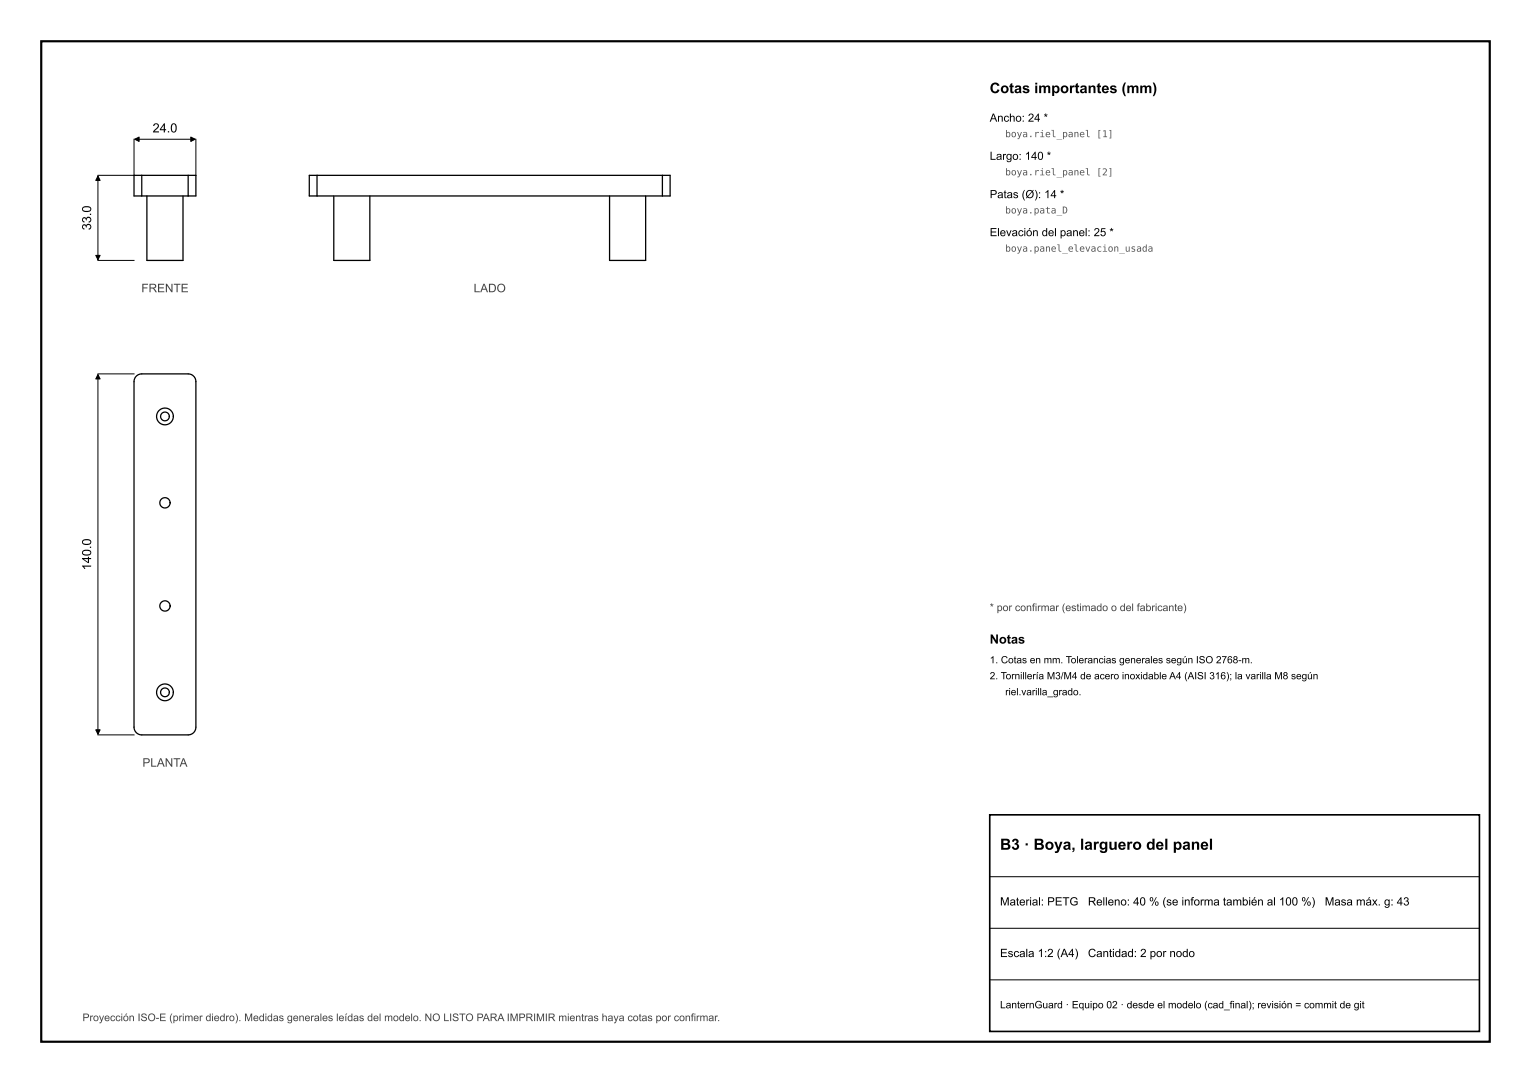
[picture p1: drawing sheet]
<svg xmlns="http://www.w3.org/2000/svg" width="297mm" height="210mm" viewBox="0 0 297 210" stroke-linecap="round" stroke-linejoin="round" font-family="sans-serif">
<defs><g id="words">
<text font-size="3" x="194" y="164.8">B3 · Boya, larguero del panel</text>
<text font-size="2.8" x="192" y="18.1">Cotas importantes (mm)</text>
<g font-size="2.5">
<text x="29.6" y="25.7">24.0</text>
<text x="17.7" y="44.7" transform="rotate(-90 17.7 44.7)">33.0</text>
<text x="17.7" y="110.6" transform="rotate(-90 17.7 110.6)">140.0</text>
<text x="192" y="124.8">Notas</text>
</g>
<g font-size="2.3" fill="#444">
<text x="27.4" y="56.7">FRENTE</text>
<text x="91.9" y="56.7">LADO</text>
<text x="27.6" y="148.7">PLANTA</text>
</g>
<g font-size="2.2">
<text x="192" y="23.6">Ancho: 24 *</text>
<text x="192" y="31">Largo: 140 *</text>
<text x="192" y="38.4">Patas (Ø): 14 *</text>
<text x="192" y="45.8">Elevación del panel: 25 *</text>
<text x="194" y="175.6">Material: PETG</text>
<text x="211" y="175.6">Relleno: 40 % (se informa también al 100 %)</text>
<text x="257" y="175.6">Masa máx. g: 43</text>
<text x="194" y="185.6">Escala 1:2 (A4)</text>
<text x="211.1" y="185.6">Cantidad: 2 por nodo</text>
</g>
<g font-size="2" fill="#444">
<text x="192" y="118.5">* por confirmar (estimado o del fabricante)</text>
<text x="16" y="198">Proyección ISO-E (primer diedro). Medidas generales leídas del modelo. NO LISTO PARA IMPRIMIR mientras haya cotas por confirmar.</text>
</g>
<text font-size="2" x="194" y="195.5">LanternGuard · Equipo 02 · desde el modelo (cad_final); revisión = commit de git</text>
<g font-size="1.9">
<text x="192" y="128.6">1. Cotas en mm. Tolerancias generales según ISO 2768-m.</text>
<text x="192" y="131.7">2. Tornillería M3/M4 de acero inoxidable A4 (AISI 316); la varilla M8 según</text>
<text x="195" y="134.8">riel.varilla_grado.</text>
</g>
<g font-size="1.8" fill="#555">
<text x="195" y="26.6">boya.riel_panel [1]</text>
<text x="195" y="34">boya.riel_panel [2]</text>
<text x="195" y="41.4">boya.pata_D</text>
<text x="195" y="48.8">boya.panel_elevacion_usada</text>
</g>
</g></defs>
<path d="M8 8h281v194h-281z" fill="none" stroke="#000" stroke-width=".42"/>
<path d="M192 158h95v42h-95z" fill="none" stroke="#000" stroke-width=".32"/>
<g fill="none" stroke="#000" stroke-width=".25">
<path d="M27.5 34h-1.5v4h1.5M27.5 34h9M27.5 38h9M27.5 34v4M28.5 38v12.5h7v-12.5M36.5 34h1.5v4h-1.5M36.5 34v4M61.5 34h67M61.5 38h67M61.5 34h-1.5v4h1.5M61.5 34v4M64.7 38v12.5h7.1v-12.5"/>
<path d="M118.2 38v12.5h7v-12.5M128.5 34h1.5v4h-1.5M128.5 34v4M26.4 72.9a4.3 4.3 0 0 1 2.9-.4h6.4a1.72 1.72 0 0 1 2.3 1.5v65.9a2.37 2.37 0 0 1-.4 2.2 4.3 4.3 0 0 1-2.9 .4h-6.4a1.72 1.72 0 0 1-2.3-1.5v-65.9a2.37 2.37 0 0 1 .4-2.2z"/>
<circle cx="32" cy="97.5" r="1"/>
<circle cx="32" cy="80.7" r="1.63"/>
<circle cx="32" cy="80.7" r=".85"/>
<circle cx="32" cy="117.5" r="1"/>
<circle cx="32" cy="134.2" r=".85"/>
<circle cx="32" cy="134.2" r="1.63"/>
</g>
<path d="M19 34.1v16.3M26 27v7h-7M26.1 27h11.8M38 27v7M19 50.5h7M19 72.6v69.8M19 72.5h7M19 142.5h7M192 170h95M192 180h95M192 190h95" fill="none" stroke="#000" stroke-width=".19"/>
<path d="M19 34.1l.4 .9h-.8zM26.1 27l.9-.4v.8zM37 26.6l.9 .4-.9 .4zM18.6 49.5h.8l-.4 .9zM19 72.6l.4 .9h-.8zM18.6 141.5h.8l-.4 .9z" fill="#000" stroke="#000" stroke-width=".19"/>
<use href="#words"/>
</svg>
